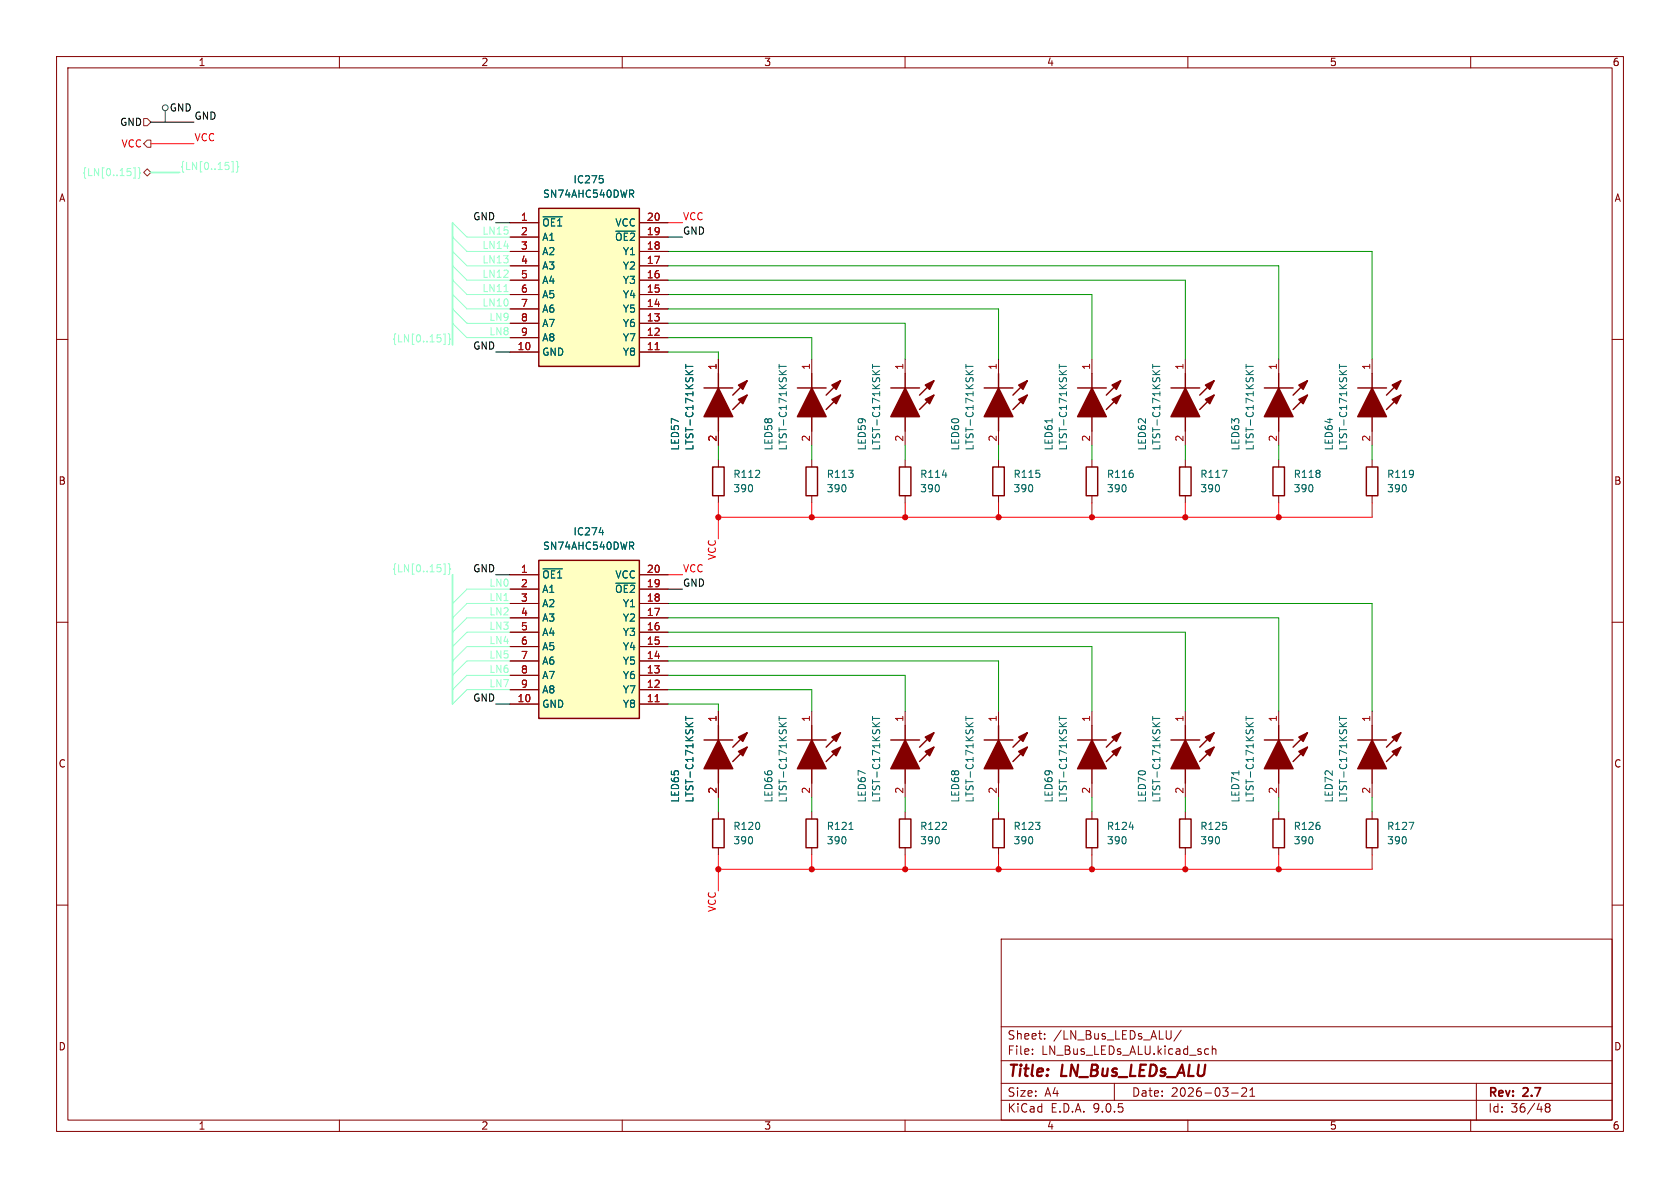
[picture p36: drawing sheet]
<svg xmlns="http://www.w3.org/2000/svg" width="297mm" height="210mm" viewBox="0 0 297 210" stroke-linecap="round" stroke-linejoin="round" font-family="sans-serif">
<defs><g id="words">
<g font-size="2.8" fill="#840000">
<text x="178" y="190.9">Title:</text>
<text x="187.7" y="190.9">LN_Bus_LEDs_ALU</text>
</g>
<g font-size="2.1" fill="#840000">
<text x="178" y="184">Sheet:</text>
<text x="186.2" y="184">/LN_Bus_LEDs_ALU/</text>
<text x="178" y="186.7">File:</text>
<text x="184.1" y="186.7">LN_Bus_LEDs_ALU.kicad_sch</text>
<text x="178" y="196.9">KiCad</text>
<text x="178" y="194.1">Size:</text>
<text x="184.7" y="194.1">A4</text>
<text x="185.7" y="196.9">E.D.A.</text>
<text x="193.3" y="196.9">9.0.5</text>
<text x="200" y="194.1">Date:</text>
<text x="207" y="194.1">2026-03-21</text>
<text x="263" y="194.3">Rev:</text>
<text x="263" y="196.9">Id:</text>
<text x="267.1" y="196.9">36/48</text>
<text x="269.4" y="194.3">2.7</text>
</g>
<g font-size="1.8" fill="#840000">
<text x="35" y="11.9">1</text>
<text x="85" y="11.9">2</text>
<text x="135" y="11.9">3</text>
<text x="185" y="11.9">4</text>
<text x="235" y="11.9">5</text>
<text x="285" y="11.9">6</text>
<text x="10.3" y="35.9">A</text>
<text x="285.3" y="35.9">A</text>
<text x="10.3" y="85.9">B</text>
<text x="285.3" y="85.9">B</text>
<text x="10.3" y="135.9">C</text>
<text x="285.3" y="135.9">C</text>
<text x="10.3" y="185.9">D</text>
<text x="285.3" y="185.9">D</text>
<text x="35" y="199.9">1</text>
<text x="85" y="199.9">2</text>
<text x="135" y="199.9">3</text>
<text x="185" y="199.9">4</text>
<text x="235" y="199.9">5</text>
<text x="285" y="199.9">6</text>
</g>
<g font-size="1.8">
<text x="21.1" y="22.5">GND</text>
<text x="29.9" y="19.9">GND</text>
<text x="34.3" y="21.2">GND</text>
<text x="83.6" y="39">GND</text>
<text x="120.6" y="41.6">GND</text>
<text x="83.6" y="61.9">GND</text>
<text x="83.6" y="101.3">GND</text>
<text x="120.6" y="103.8">GND</text>
<text x="83.6" y="124.1">GND</text>
</g>
<g font-size="1.8" fill="#ff0007">
<text x="21.4" y="26.3">VCC</text>
<text x="34.3" y="25.1">VCC</text>
<text x="120.6" y="39">VCC</text>
<text x="120.6" y="101.3">VCC</text>
<text x="126.7" y="99.1" transform="rotate(-90 126.7 99.1)">VCC</text>
<text x="126.7" y="161.3" transform="rotate(-90 126.7 161.3)">VCC</text>
</g>
<g font-size="1.8" fill="#96ffcb">
<text x="14.4" y="31.3">{LN[0..15]}</text>
<text x="31.7" y="30.1">{LN[0..15]}</text>
<text x="85.2" y="41.6">LN15</text>
<text x="85.2" y="46.6">LN13</text>
<text x="85.2" y="44.1">LN14</text>
<text x="85.2" y="51.7">LN11</text>
<text x="85.2" y="49.2">LN12</text>
<text x="85.2" y="54.3">LN10</text>
<text x="86.4" y="59.3">LN8</text>
<text x="86.4" y="56.8">LN9</text>
<text x="69.2" y="60.6">{LN[0..15]}</text>
<text x="69.2" y="101.3">{LN[0..15]}</text>
<text x="86.4" y="103.8">LN0</text>
<text x="86.4" y="106.3">LN1</text>
<text x="86.4" y="114">LN4</text>
<text x="86.4" y="111.4">LN3</text>
<text x="86.4" y="108.9">LN2</text>
<text x="86.4" y="119">LN6</text>
<text x="86.4" y="116.5">LN5</text>
<text x="86.4" y="121.6">LN7</text>
</g>
<g font-size="1.8" fill="#006464">
<text x="95.9" y="35.2">SN74AHC540DWR</text>
<text x="101.3" y="32.6">IC275</text>
<text x="95.8" y="40.2">~{OE1}</text>
<text x="108.7" y="40.2">VCC</text>
<text x="95.8" y="42.8">A1</text>
<text x="95.8" y="45.3">A2</text>
<text x="95.8" y="47.9">A3</text>
<text x="108.6" y="42.8">~{OE2}</text>
<text x="110" y="45.3">Y1</text>
<text x="110" y="47.9">Y2</text>
<text x="95.8" y="50.4">A4</text>
<text x="95.8" y="52.9">A5</text>
<text x="110" y="50.4">Y3</text>
<text x="110" y="52.9">Y4</text>
<text x="95.8" y="55.5">A6</text>
<text x="95.8" y="58">A7</text>
<text x="110" y="55.5">Y5</text>
<text x="110" y="58">Y6</text>
<text x="95.8" y="60.6">A8</text>
<text x="95.8" y="63.1">GND</text>
<text x="110" y="60.6">Y7</text>
<text x="110" y="63.1">Y8</text>
<text x="120.2" y="79.7" transform="rotate(-90 120.2 79.7)">LED57</text>
<text x="122.8" y="79.7" transform="rotate(-90 122.8 79.7)">LTST-C171KSKT</text>
<text x="136.8" y="79.7" transform="rotate(-90 136.8 79.7)">LED58</text>
<text x="139.3" y="79.7" transform="rotate(-90 139.3 79.7)">LTST-C171KSKT</text>
<text x="153.3" y="79.7" transform="rotate(-90 153.3 79.7)">LED59</text>
<text x="155.8" y="79.7" transform="rotate(-90 155.8 79.7)">LTST-C171KSKT</text>
<text x="169.8" y="79.7" transform="rotate(-90 169.8 79.7)">LED60</text>
<text x="172.3" y="79.7" transform="rotate(-90 172.3 79.7)">LTST-C171KSKT</text>
<text x="186.3" y="79.7" transform="rotate(-90 186.3 79.7)">LED61</text>
<text x="188.8" y="79.7" transform="rotate(-90 188.8 79.7)">LTST-C171KSKT</text>
<text x="202.8" y="79.7" transform="rotate(-90 202.8 79.7)">LED62</text>
<text x="205.3" y="79.7" transform="rotate(-90 205.3 79.7)">LTST-C171KSKT</text>
<text x="219.3" y="79.7" transform="rotate(-90 219.3 79.7)">LED63</text>
<text x="221.8" y="79.7" transform="rotate(-90 221.8 79.7)">LTST-C171KSKT</text>
<text x="235.8" y="79.7" transform="rotate(-90 235.8 79.7)">LED64</text>
<text x="238.4" y="79.7" transform="rotate(-90 238.4 79.7)">LTST-C171KSKT</text>
<text x="129.5" y="84.7">R112</text>
<text x="129.5" y="87.2">390</text>
<text x="146.1" y="84.7">R113</text>
<text x="146.1" y="87.2">390</text>
<text x="162.6" y="84.7">R114</text>
<text x="162.6" y="87.2">390</text>
<text x="179.1" y="84.7">R115</text>
<text x="179.1" y="87.2">390</text>
<text x="195.6" y="84.7">R116</text>
<text x="195.6" y="87.2">390</text>
<text x="212.1" y="84.7">R117</text>
<text x="212.1" y="87.2">390</text>
<text x="228.6" y="84.7">R118</text>
<text x="228.6" y="87.2">390</text>
<text x="245.1" y="84.7">R119</text>
<text x="245.1" y="87.2">390</text>
<text x="101.3" y="94.8">IC274</text>
<text x="95.9" y="97.4">SN74AHC540DWR</text>
<text x="95.8" y="102.5">~{OE1}</text>
<text x="95.8" y="105">A1</text>
<text x="95.8" y="107.5">A2</text>
<text x="108.6" y="105">~{OE2}</text>
<text x="108.7" y="102.5">VCC</text>
<text x="110" y="107.5">Y1</text>
<text x="95.8" y="110.1">A3</text>
<text x="95.8" y="112.6">A4</text>
<text x="110" y="110.1">Y2</text>
<text x="110" y="112.6">Y3</text>
<text x="95.8" y="115.2">A5</text>
<text x="95.8" y="117.7">A6</text>
<text x="110" y="115.2">Y4</text>
<text x="110" y="117.7">Y5</text>
<text x="95.8" y="120.2">A7</text>
<text x="95.8" y="122.8">A8</text>
<text x="95.8" y="125.3">GND</text>
<text x="110" y="120.2">Y6</text>
<text x="110" y="122.8">Y7</text>
<text x="110" y="125.3">Y8</text>
<text x="120.2" y="142" transform="rotate(-90 120.2 142)">LED65</text>
<text x="122.8" y="142" transform="rotate(-90 122.8 142)">LTST-C171KSKT</text>
<text x="136.8" y="142" transform="rotate(-90 136.8 142)">LED66</text>
<text x="139.3" y="142" transform="rotate(-90 139.3 142)">LTST-C171KSKT</text>
<text x="153.3" y="142" transform="rotate(-90 153.3 142)">LED67</text>
<text x="155.8" y="142" transform="rotate(-90 155.8 142)">LTST-C171KSKT</text>
<text x="169.8" y="142" transform="rotate(-90 169.8 142)">LED68</text>
<text x="172.3" y="142" transform="rotate(-90 172.3 142)">LTST-C171KSKT</text>
<text x="186.3" y="142" transform="rotate(-90 186.3 142)">LED69</text>
<text x="188.8" y="142" transform="rotate(-90 188.8 142)">LTST-C171KSKT</text>
<text x="202.8" y="142" transform="rotate(-90 202.8 142)">LED70</text>
<text x="205.3" y="142" transform="rotate(-90 205.3 142)">LTST-C171KSKT</text>
<text x="219.3" y="142" transform="rotate(-90 219.3 142)">LED71</text>
<text x="221.8" y="142" transform="rotate(-90 221.8 142)">LTST-C171KSKT</text>
<text x="235.8" y="142" transform="rotate(-90 235.8 142)">LED72</text>
<text x="238.4" y="142" transform="rotate(-90 238.4 142)">LTST-C171KSKT</text>
<text x="129.5" y="146.9">R120</text>
<text x="129.5" y="149.5">390</text>
<text x="146.1" y="146.9">R121</text>
<text x="146.1" y="149.5">390</text>
<text x="162.6" y="146.9">R122</text>
<text x="162.6" y="149.5">390</text>
<text x="179.1" y="146.9">R123</text>
<text x="179.1" y="149.5">390</text>
<text x="195.6" y="146.9">R124</text>
<text x="195.6" y="149.5">390</text>
<text x="212.1" y="146.9">R125</text>
<text x="212.1" y="149.5">390</text>
<text x="228.6" y="146.9">R126</text>
<text x="228.6" y="149.5">390</text>
<text x="245.1" y="146.9">R127</text>
<text x="245.1" y="149.5">390</text>
</g>
<g font-size="1.8" fill="#a90000">
<text x="92" y="39.1">1</text>
<text x="92" y="41.7">2</text>
<text x="114.3" y="39.1">20</text>
<text x="114.3" y="41.7">19</text>
<text x="92" y="44.2">3</text>
<text x="92" y="46.7">4</text>
<text x="114.3" y="44.2">18</text>
<text x="114.3" y="46.7">17</text>
<text x="92" y="49.3">5</text>
<text x="92" y="51.8">6</text>
<text x="114.3" y="49.3">16</text>
<text x="114.3" y="51.8">15</text>
<text x="92" y="54.4">7</text>
<text x="92" y="56.9">8</text>
<text x="92" y="59.4">9</text>
<text x="114.3" y="54.4">14</text>
<text x="114.3" y="56.9">13</text>
<text x="114.3" y="59.4">12</text>
<text x="91.4" y="62">10</text>
<text x="114.3" y="62">11</text>
<text x="126.7" y="65.5" transform="rotate(-90 126.7 65.5)">1</text>
<text x="143.3" y="65.5" transform="rotate(-90 143.3 65.5)">1</text>
<text x="159.8" y="65.5" transform="rotate(-90 159.8 65.5)">1</text>
<text x="176.3" y="65.5" transform="rotate(-90 176.3 65.5)">1</text>
<text x="192.8" y="65.5" transform="rotate(-90 192.8 65.5)">1</text>
<text x="209.3" y="65.5" transform="rotate(-90 209.3 65.5)">1</text>
<text x="225.8" y="65.5" transform="rotate(-90 225.8 65.5)">1</text>
<text x="242.3" y="65.5" transform="rotate(-90 242.3 65.5)">1</text>
<text x="126.7" y="78.2" transform="rotate(-90 126.7 78.2)">2</text>
<text x="143.3" y="78.2" transform="rotate(-90 143.3 78.2)">2</text>
<text x="159.8" y="78.2" transform="rotate(-90 159.8 78.2)">2</text>
<text x="176.3" y="78.2" transform="rotate(-90 176.3 78.2)">2</text>
<text x="192.8" y="78.2" transform="rotate(-90 192.8 78.2)">2</text>
<text x="209.3" y="78.2" transform="rotate(-90 209.3 78.2)">2</text>
<text x="225.8" y="78.2" transform="rotate(-90 225.8 78.2)">2</text>
<text x="242.3" y="78.2" transform="rotate(-90 242.3 78.2)">2</text>
<text x="92" y="101.3">1</text>
<text x="114.3" y="101.3">20</text>
<text x="92" y="103.9">2</text>
<text x="92" y="106.4">3</text>
<text x="114.3" y="103.9">19</text>
<text x="114.3" y="106.4">18</text>
<text x="92" y="109">4</text>
<text x="92" y="111.5">5</text>
<text x="114.3" y="109">17</text>
<text x="114.3" y="111.5">16</text>
<text x="92" y="114">6</text>
<text x="92" y="116.6">7</text>
<text x="92" y="119.1">8</text>
<text x="114.3" y="114">15</text>
<text x="114.3" y="116.6">14</text>
<text x="114.3" y="119.1">13</text>
<text x="91.4" y="124.2">10</text>
<text x="92" y="121.7">9</text>
<text x="114.3" y="121.7">12</text>
<text x="114.3" y="124.2">11</text>
<text x="126.7" y="127.7" transform="rotate(-90 126.7 127.7)">1</text>
<text x="143.3" y="127.7" transform="rotate(-90 143.3 127.7)">1</text>
<text x="159.8" y="127.7" transform="rotate(-90 159.8 127.7)">1</text>
<text x="176.3" y="127.7" transform="rotate(-90 176.3 127.7)">1</text>
<text x="192.8" y="127.7" transform="rotate(-90 192.8 127.7)">1</text>
<text x="209.3" y="127.7" transform="rotate(-90 209.3 127.7)">1</text>
<text x="225.8" y="127.7" transform="rotate(-90 225.8 127.7)">1</text>
<text x="242.3" y="127.7" transform="rotate(-90 242.3 127.7)">1</text>
<text x="126.7" y="140.4" transform="rotate(-90 126.7 140.4)">2</text>
<text x="143.3" y="140.4" transform="rotate(-90 143.3 140.4)">2</text>
<text x="159.8" y="140.4" transform="rotate(-90 159.8 140.4)">2</text>
<text x="176.3" y="140.4" transform="rotate(-90 176.3 140.4)">2</text>
<text x="192.8" y="140.4" transform="rotate(-90 192.8 140.4)">2</text>
<text x="209.3" y="140.4" transform="rotate(-90 209.3 140.4)">2</text>
<text x="225.8" y="140.4" transform="rotate(-90 225.8 140.4)">2</text>
<text x="242.3" y="140.4" transform="rotate(-90 242.3 140.4)">2</text>
</g>
</g></defs>
<g fill="none" stroke="#840000" stroke-width=".18">
<path d="M10 10h277v190h-277zM12 12h273v186h-273zM60 10v2M110 10v2M160 10v2M210 10v2M260 10v2M10 60h2M285 60h2M10 110h2M285 110h2M10 160h2"/>
<path d="M177 166h108v32h-108zM285 160h2M60 198v2M110 198v2M160 198v2M177 194.5h108M177 191.5h108M177 187.5h108M177 181.5h108M182.5 186.3v.1M182.5 185.5v.1M184.7 183.6v.1"/>
<path d="M184.7 182.8v.1M197 191.5v3M208.8 182.1l-1.3 2M210 198v2M213.2 185.4l.5 .1M213.7 186.3l-.5 .1M214.3 185.5l.2-.1 .4 .1 .1 .9M214.3 184.9v1.5M217.7 193.2h1.2M219.5 192.4l.6-.1 .2 .1 .1 .3-.9 1.1h.9M221 193.8h.8M221 192.7l.4-.4v1.5"/>
<path d="M260 198v2M261 191.5v6.5M273.5 195.7l-.3-.2 .3-.4 .4 .1 .1 .2-.3 .3M273.5 195.7l-.3 .3v.5l.3 .1 .4-.1 .1-.2v-.4l-.3-.2M273.5 195.7h.2"/>
</g>
<path d="M95.2 99.1h17.8v27.9h-17.8z" fill="#ffffc2"/>
<g fill="none" stroke="#840000" stroke-width=".25">
<path d="M124.5 68.6h5M127 66v2.6M127 73.7v2.5M132.1 67.3l-2.6 2.6M132.1 69.9l-2.6 2.5M141 68.6h5M143.5 66v2.6M143.5 73.7v2.5M148.6 67.3l-2.6 2.6M148.6 69.9l-2.6 2.5M157.5 68.6h5.1M160 66v2.6"/>
<path d="M160 73.7v2.5M165.1 67.3l-2.5 2.6M165.1 69.9l-2.5 2.5M174 68.6h5.1M176.5 66v2.6M176.5 73.7v2.5M181.6 67.3l-2.5 2.6M181.6 69.9l-2.5 2.5M190.5 68.6h5.1M193 66v2.6M193 73.7v2.5M198.1 67.3l-2.5 2.6"/>
<path d="M198.1 69.9l-2.5 2.5M207 68.6h5.1M209.5 66v2.6M209.5 73.7v2.5M214.6 67.3l-2.5 2.6M214.6 69.9l-2.5 2.5M223.5 68.6h5.1M226.1 66v2.6M226.1 73.7v2.5M231.1 67.3l-2.5 2.6M231.1 69.9l-2.5 2.5M240 68.6h5.1"/>
<path d="M242.6 66v2.6M242.6 73.7v2.5M247.6 67.3l-2.5 2.6M247.6 69.9l-2.5 2.5M95.2 99.1h17.8v27.9h-17.8zM126 82.6h2v5h-2zM175.5 82.6h2v5h-2zM192 82.6h2.1v5h-2.1zM208.5 82.6h2.1v5h-2.1zM225 82.6h2.1v5h-2.1zM241.6 82.6h2v5h-2zM124.5 130.8h5"/>
<path d="M127 128.3v2.5M127 135.9v2.5M132.1 129.5l-2.6 2.6M132.1 132.1l-2.6 2.5M141 130.8h5M143.5 128.3v2.5M143.5 135.9v2.5M148.6 129.5l-2.6 2.6M148.6 132.1l-2.6 2.5M157.5 130.8h5.1M160 128.3v2.5M160 135.9v2.5"/>
<path d="M165.1 129.5l-2.5 2.6M165.1 132.1l-2.5 2.5M174 130.8h5.1M176.5 128.3v2.5M176.5 135.9v2.5M181.6 129.5l-2.5 2.6M181.6 132.1l-2.5 2.5M190.5 130.8h5.1M193 128.3v2.5M193 135.9v2.5M198.1 129.5l-2.5 2.6M198.1 132.1l-2.5 2.5"/>
<path d="M207 130.8h5.1M209.5 128.3v2.5M209.5 135.9v2.5M214.6 129.5l-2.5 2.6M214.6 132.1l-2.5 2.5M223.5 130.8h5.1M226.1 128.3v2.5M226.1 135.9v2.5M231.1 129.5l-2.5 2.6M231.1 132.1l-2.5 2.5M240 130.8h5.1M242.6 128.3v2.5"/>
<path d="M242.6 135.9v2.5M247.6 129.5l-2.5 2.6M247.6 132.1l-2.5 2.5M142.5 144.8h2v5.1h-2zM159 144.8h2v5.1h-2zM175.5 144.8h2v5.1h-2zM192 144.8h2.1v5.1h-2.1zM208.5 144.8h2.1v5.1h-2.1zM225 144.8h2.1v5.1h-2.1zM241.6 144.8h2v5.1h-2z"/>
</g>
<g fill="none" stroke="#840000" stroke-width=".18">
<path d="M127 63.5v2.5M127 76.2v2.5M143.5 63.5v2.5M143.5 76.2v2.5M160 63.5v2.5M160 76.2v2.5M176.5 63.5v2.5M176.5 76.2v2.5M193 63.5v2.5M193 76.2v2.5M209.5 63.5v2.5M209.5 76.2v2.5"/>
<path d="M226.1 63.5v2.5M226.1 76.2v2.5M242.6 63.5v2.5M242.6 76.2v2.5M127 81.3v1.3M127 87.6v1.3M176.5 81.3v1.3M176.5 87.6v1.3M193 81.3v1.3M193 87.6v1.3M209.5 81.3v1.3M209.5 87.6v1.3"/>
<path d="M226.1 81.3v1.3M226.1 87.6v1.3M242.6 81.3v1.3M242.6 87.6v1.3M90.2 101.6h5M90.2 104.1h5M90.2 106.7h5M90.2 109.2h5M90.2 111.8h5M90.2 114.3h5M90.2 116.8h5M90.2 119.4h5"/>
<path d="M113 101.6h5.1M113 104.1h5.1M113 106.7h5.1M113 109.2h5.1M113 111.8h5.1M113 114.3h5.1M113 116.8h5.1M113 119.4h5.1M90.2 121.9h5M90.2 124.5h5M113 121.9h5.1M113 124.5h5.1"/>
<path d="M127 125.7v2.6M127 138.4v2.6M143.5 125.7v2.6M143.5 138.4v2.6M160 125.7v2.6M160 138.4v2.6M176.5 125.7v2.6M176.5 138.4v2.6M193 125.7v2.6M193 138.4v2.6M209.5 125.7v2.6M209.5 138.4v2.6"/>
<path d="M226.1 125.7v2.6M226.1 138.4v2.6M242.6 125.7v2.6M242.6 138.4v2.6M143.5 143.5v1.3M143.5 149.9v1.2M160 143.5v1.3M160 149.9v1.2M176.5 143.5v1.3M176.5 149.9v1.2M193 143.5v1.3M193 149.9v1.2"/>
<path d="M209.5 143.5v1.3M209.5 149.9v1.2M226.1 143.5v1.3M226.1 149.9v1.2M242.6 143.5v1.3M242.6 149.9v1.2"/>
</g>
<g fill="none" stroke="#006464" stroke-width=".18">
<path d="M121.2 64.8h1.3M121.2 64.4v.7M137.7 64.8h1.3M137.7 64.4v.7M154.2 64.4v.7M154.2 64.8h1.3M170.8 64.8h1.2M170.8 64.4v.7M186 74v.7M187.3 64.8h1.2M187.3 64.4v.7M203.8 64.8h1.2"/>
<path d="M203.8 64.4v.7M220.3 64.8h1.3M220.3 64.4v.7M236.8 64.8h1.3M236.8 64.4v.7M105.9 94.1h.8M111.3 95.8h.5l.2 .3-.1 .3-.6 .1M111.6 96.5l.4 .6M216.1 83.1h.8l-.5 1.3M96 100.6h3.4M108.9 103.1h3.4M121.2 127h1.3"/>
<path d="M121.2 126.6v.8M137.7 127h1.3M137.7 126.6v.8M154.2 126.6v.8M154.2 127h1.3M170.8 127h1.2M170.8 126.6v.8M187.3 127h1.2M187.3 126.6v.8M203.8 126.6v.8M203.8 127h1.2M219 136.3v.7"/>
<path d="M220.3 127h1.3M220.3 126.6v.8M236.8 127h1.3M236.8 126.6v.8M150.1 146.6h.7M199.6 146.2h.8M249.1 145.4h.8l-.5 1.2"/>
</g>
<path d="M115.8 124h.7" fill="none" stroke="#a90000" stroke-width=".18"/>
<g fill="#840000" stroke="#840000" stroke-width=".25">
<path d="M160 68.6l2.6 5.1h-5.1z"/>
<path d="M163.6 68.1l1.5-.8-.8 1.5z"/>
<path d="M163.6 70.6l1.5-.7-.8 1.5z"/>
<path d="M209.5 130.8l2.6 5.1h-5.1z"/>
<path d="M213.1 130.3l1.5-.8-.7 1.6z"/>
<path d="M213.1 132.8l1.5-.7-.7 1.5z"/>
<path d="M127 130.8l2.5 5.1h-5z"/>
<path d="M130.6 130.3l1.5-.8-.8 1.6z"/>
<path d="M130.6 132.8l1.5-.7-.8 1.5z"/>
<path d="M143.5 130.8l2.5 5.1h-5z"/>
<path d="M147.1 130.3l1.5-.8-.8 1.6z"/>
<path d="M147.1 132.8l1.5-.7-.8 1.5z"/>
<path d="M160 130.8l2.6 5.1h-5.1z"/>
<path d="M163.6 130.3l1.5-.8-.8 1.6z"/>
<path d="M163.6 132.8l1.5-.7-.8 1.5z"/>
<path d="M127 68.6l2.5 5.1h-5z"/>
<path d="M130.6 68.1l1.5-.8-.8 1.5z"/>
<path d="M130.6 70.6l1.5-.7-.8 1.5z"/>
<path d="M226.1 130.8l2.5 5.1h-5.1z"/>
<path d="M229.6 130.3l1.5-.8-.7 1.6z"/>
<path d="M229.6 132.8l1.5-.7-.7 1.5z"/>
<path d="M176.5 68.6l2.6 5.1h-5.1z"/>
<path d="M180.1 68.1l1.5-.8-.8 1.5z"/>
<path d="M180.1 70.6l1.5-.7-.8 1.5z"/>
<path d="M242.6 130.8l2.5 5.1h-5.1z"/>
<path d="M246.1 130.3l1.5-.8-.7 1.6z"/>
<path d="M246.1 132.8l1.5-.7-.7 1.5z"/>
<path d="M209.5 68.6l2.6 5.1h-5.1z"/>
<path d="M213.1 68.1l1.5-.8-.7 1.5z"/>
<path d="M213.1 70.6l1.5-.7-.7 1.5z"/>
<path d="M226.1 68.6l2.5 5.1h-5.1z"/>
<path d="M229.6 68.1l1.5-.8-.7 1.5z"/>
<path d="M229.6 70.6l1.5-.7-.7 1.5z"/>
<path d="M193 130.8l2.6 5.1h-5.1z"/>
<path d="M196.6 130.3l1.5-.8-.7 1.6z"/>
<path d="M196.6 132.8l1.5-.7-.7 1.5z"/>
<path d="M193 68.6l2.6 5.1h-5.1z"/>
<path d="M196.6 68.1l1.5-.8-.7 1.5z"/>
<path d="M196.6 70.6l1.5-.7-.7 1.5z"/>
<path d="M176.5 130.8l2.6 5.1h-5.1z"/>
<path d="M180.1 130.3l1.5-.8-.8 1.6z"/>
<path d="M180.1 132.8l1.5-.7-.8 1.5z"/>
<path d="M242.6 68.6l2.5 5.1h-5.1z"/>
<path d="M246.1 68.1l1.5-.8-.7 1.5z"/>
<path d="M246.1 70.6l1.5-.7-.7 1.5z"/>
<path d="M143.5 68.6l2.5 5.1h-5z"/>
<path d="M147.1 68.1l1.5-.8-.8 1.5z"/>
<path d="M147.1 70.6l1.5-.7-.8 1.5z"/>
</g>
<path d="M95.2 36.8h17.8v28h-17.8z" fill="#ffffc2"/>
<path d="M95.2 36.8h17.8v28h-17.8zM142.5 82.6h2v5h-2zM159 82.6h2v5h-2zM126 144.8h2v5.1h-2z" fill="none" stroke="#840000" stroke-width=".25"/>
<g fill="none" stroke="#840000" stroke-width=".18">
<path d="M90.2 39.4h5M113 39.4h5.1M90.2 41.9h5M90.2 44.5h5M90.2 47h5M90.2 49.5h5M90.2 52.1h5M90.2 54.6h5M90.2 57.2h5M90.2 59.7h5M113 41.9h5.1M113 44.5h5.1"/>
<path d="M113 47h5.1M113 49.5h5.1M113 52.1h5.1M113 54.6h5.1M113 57.2h5.1M113 59.7h5.1M90.2 62.2h5M113 62.2h5.1M127 63.5v2.5M127 76.2v2.5M143.5 81.3v1.3M143.5 87.6v1.3"/>
<path d="M160 81.3v1.3M160 87.6v1.3M90.2 101.6h5M90.2 104.1h5M90.2 106.7h5M90.2 109.2h5M90.2 111.8h5M90.2 114.3h5M90.2 116.8h5M90.2 119.4h5M113 101.6h5.1M113 104.1h5.1"/>
<path d="M113 106.7h5.1M113 109.2h5.1M113 111.8h5.1M113 114.3h5.1M113 116.8h5.1M113 119.4h5.1M90.2 121.9h5M90.2 124.5h5M113 121.9h5.1M113 124.5h5.1M127 125.7v2.6M127 138.4v2.6"/>
<path d="M127 143.5v1.3M127 149.9v1.2"/>
</g>
<g fill="none" stroke="#006464" stroke-width=".18">
<path d="M96 38.3h3.4M106 31.1h.6M106.5 31.6l.1 .2-.1 .5M111.3 33.6h.5l.2 .2-.1 .4-.6 .1M111.6 34.3l.4 .6M108.9 40.9h3.4M121.2 64.4v.7M121.2 64.8h1.3M105.9 94.1h.8M111.3 95.8h.5l.2 .3-.1 .3-.6 .1M111.6 96.5l.4 .6M166.6 84h.8"/>
<path d="M96 100.6h3.4M108.9 103.1h3.4M121.2 126.6v.8M121.2 127h1.3"/>
</g>
<path d="M115.8 61.8h.7M115.8 124h.7" fill="none" stroke="#a90000" stroke-width=".18"/>
<g fill="none" stroke="#484848" stroke-width=".18">
<path d="M29.2 19.6v2"/>
<circle cx="29.2" cy="19.1" r=".51"/>
</g>
<path d="M25.4 25.4l.6-.6h.7v1.2h-.7zM25.4 21h.6l.7 .6-.7 .6h-.6zM25.4 30.5l.6-.7 .7 .7-.7 .6z" fill="none" stroke="#725600" stroke-width=".18"/>
<g fill="none" stroke="#96ffcb" stroke-width=".18">
<path d="M23.6 29.7h.3v1.8h-.3M24.4 29.6l.3 .2v.6l.2 .2-.2 .2v.6l-.3 .1M40.9 28.6h.3v1.8h-.3M41.8 28.5l.2 .2v.6l.2 .2-.2 .2v.6l-.2 .2M80 39.4l2.5 2.5h7.7M78.4 59.1h.3v1.8h-.3M79.2 59l.3 .2v.6l.2 .2-.2 .1v.6l-.3 .2M80 44.5l2.5 2.5h7.7M80 41.9l2.5 2.6h7.7M80 54.6l2.5 2.6h7.7M80 49.5l2.5 2.6h7.7M80 52.1l2.5 2.5h7.7"/>
<path d="M80 47l2.5 2.5h7.7M80 57.2l2.5 2.5h7.7M89.1 51.6h.7M78.4 99.7h.3v1.8h-.3M79.2 99.6l.3 .2v.6l.2 .2-.2 .2v.6l-.3 .2M90.2 119.4h-7.7l-2.5 2.5M90.2 116.8h-7.7l-2.5 2.6M90.2 114.3h-7.7l-2.5 2.5M90.2 106.7h-7.7l-2.5 2.5M90.2 111.8h-7.7l-2.5 2.5M90.2 109.2h-7.7l-2.5 2.6M90.2 104.1h-7.7l-2.5 2.6"/>
<path d="M90.2 121.9h-7.7l-2.5 2.6"/>
</g>
<path d="M26.7 30.5h5M80 39.4v21.6M80 101.6v22.9" fill="none" stroke="#96ffcb" stroke-width=".3"/>
<path d="M26.7 21.6h7.6M87.6 39.4h2.6M118.1 41.9h2.5M87.6 62.2h2.6M87.6 101.6h2.6M118.1 104.1h2.5M87.6 124.5h2.6" fill="none" stroke="#000" stroke-width=".18"/>
<g fill="none" stroke="#ff0007" stroke-width=".18">
<path d="M26.7 25.4h7.6M118.1 39.4h2.5M127 88.9v6.4M143.5 88.9v2.5M160 88.9v2.5M176.5 88.9v2.5M193 88.9v2.5M209.5 88.9v2.5M226.1 88.9v2.5M242.6 88.9v2.5h-115.6M118.1 101.6h2.5M127 151.1v6.4"/>
<path d="M143.5 151.1v2.6M160 151.1v2.6M176.5 151.1v2.6M193 151.1v2.6M209.5 151.1v2.6M226.1 151.1v2.6M242.6 151.1v2.6h-115.6"/>
</g>
<g fill="none" stroke="#009600" stroke-width=".18">
<path d="M118.1 57.2h41.9v6.3M118.1 59.7h25.4v3.8M118.1 49.5h91.4v14M118.1 44.5h124.5v19M118.1 47h108v16.5M118.1 54.6h58.4v8.9M118.1 52.1h74.9v11.4M118.1 62.2h8.9v1.3M127 78.7v2.6M143.5 78.7v2.6M160 78.7v2.6M176.5 78.7v2.6"/>
<path d="M193 78.7v2.6M209.5 78.7v2.6M226.1 78.7v2.6M242.6 78.7v2.6M118.1 116.8h58.4v8.9M118.1 119.4h41.9v6.3M118.1 111.8h91.4v13.9M118.1 106.7h124.5v19M118.1 109.2h108v16.5M118.1 114.3h74.9v11.4M118.1 124.5h8.9v1.2M118.1 121.9h25.4v3.8"/>
<path d="M127 141v2.5M143.5 141v2.5M160 141v2.5M176.5 141v2.5M193 141v2.5M209.5 141v2.5M226.1 141v2.5M242.6 141v2.5"/>
</g>
<g fill="#ff0007" stroke="#ff0007" stroke-width=".18">
<circle cx="193" cy="153.7" r=".46"/>
<circle cx="226.1" cy="153.7" r=".46"/>
<circle cx="209.5" cy="153.7" r=".46"/>
<circle cx="127" cy="91.4" r=".46"/>
<circle cx="160" cy="91.4" r=".46"/>
<circle cx="143.5" cy="91.4" r=".46"/>
<circle cx="160" cy="153.7" r=".46"/>
<circle cx="176.5" cy="153.7" r=".46"/>
<circle cx="143.5" cy="153.7" r=".46"/>
<circle cx="127" cy="153.7" r=".46"/>
<circle cx="209.5" cy="91.4" r=".46"/>
<circle cx="226.1" cy="91.4" r=".46"/>
<circle cx="193" cy="91.4" r=".46"/>
<circle cx="176.5" cy="91.4" r=".46"/>
</g>
<use href="#words"/>
</svg>
